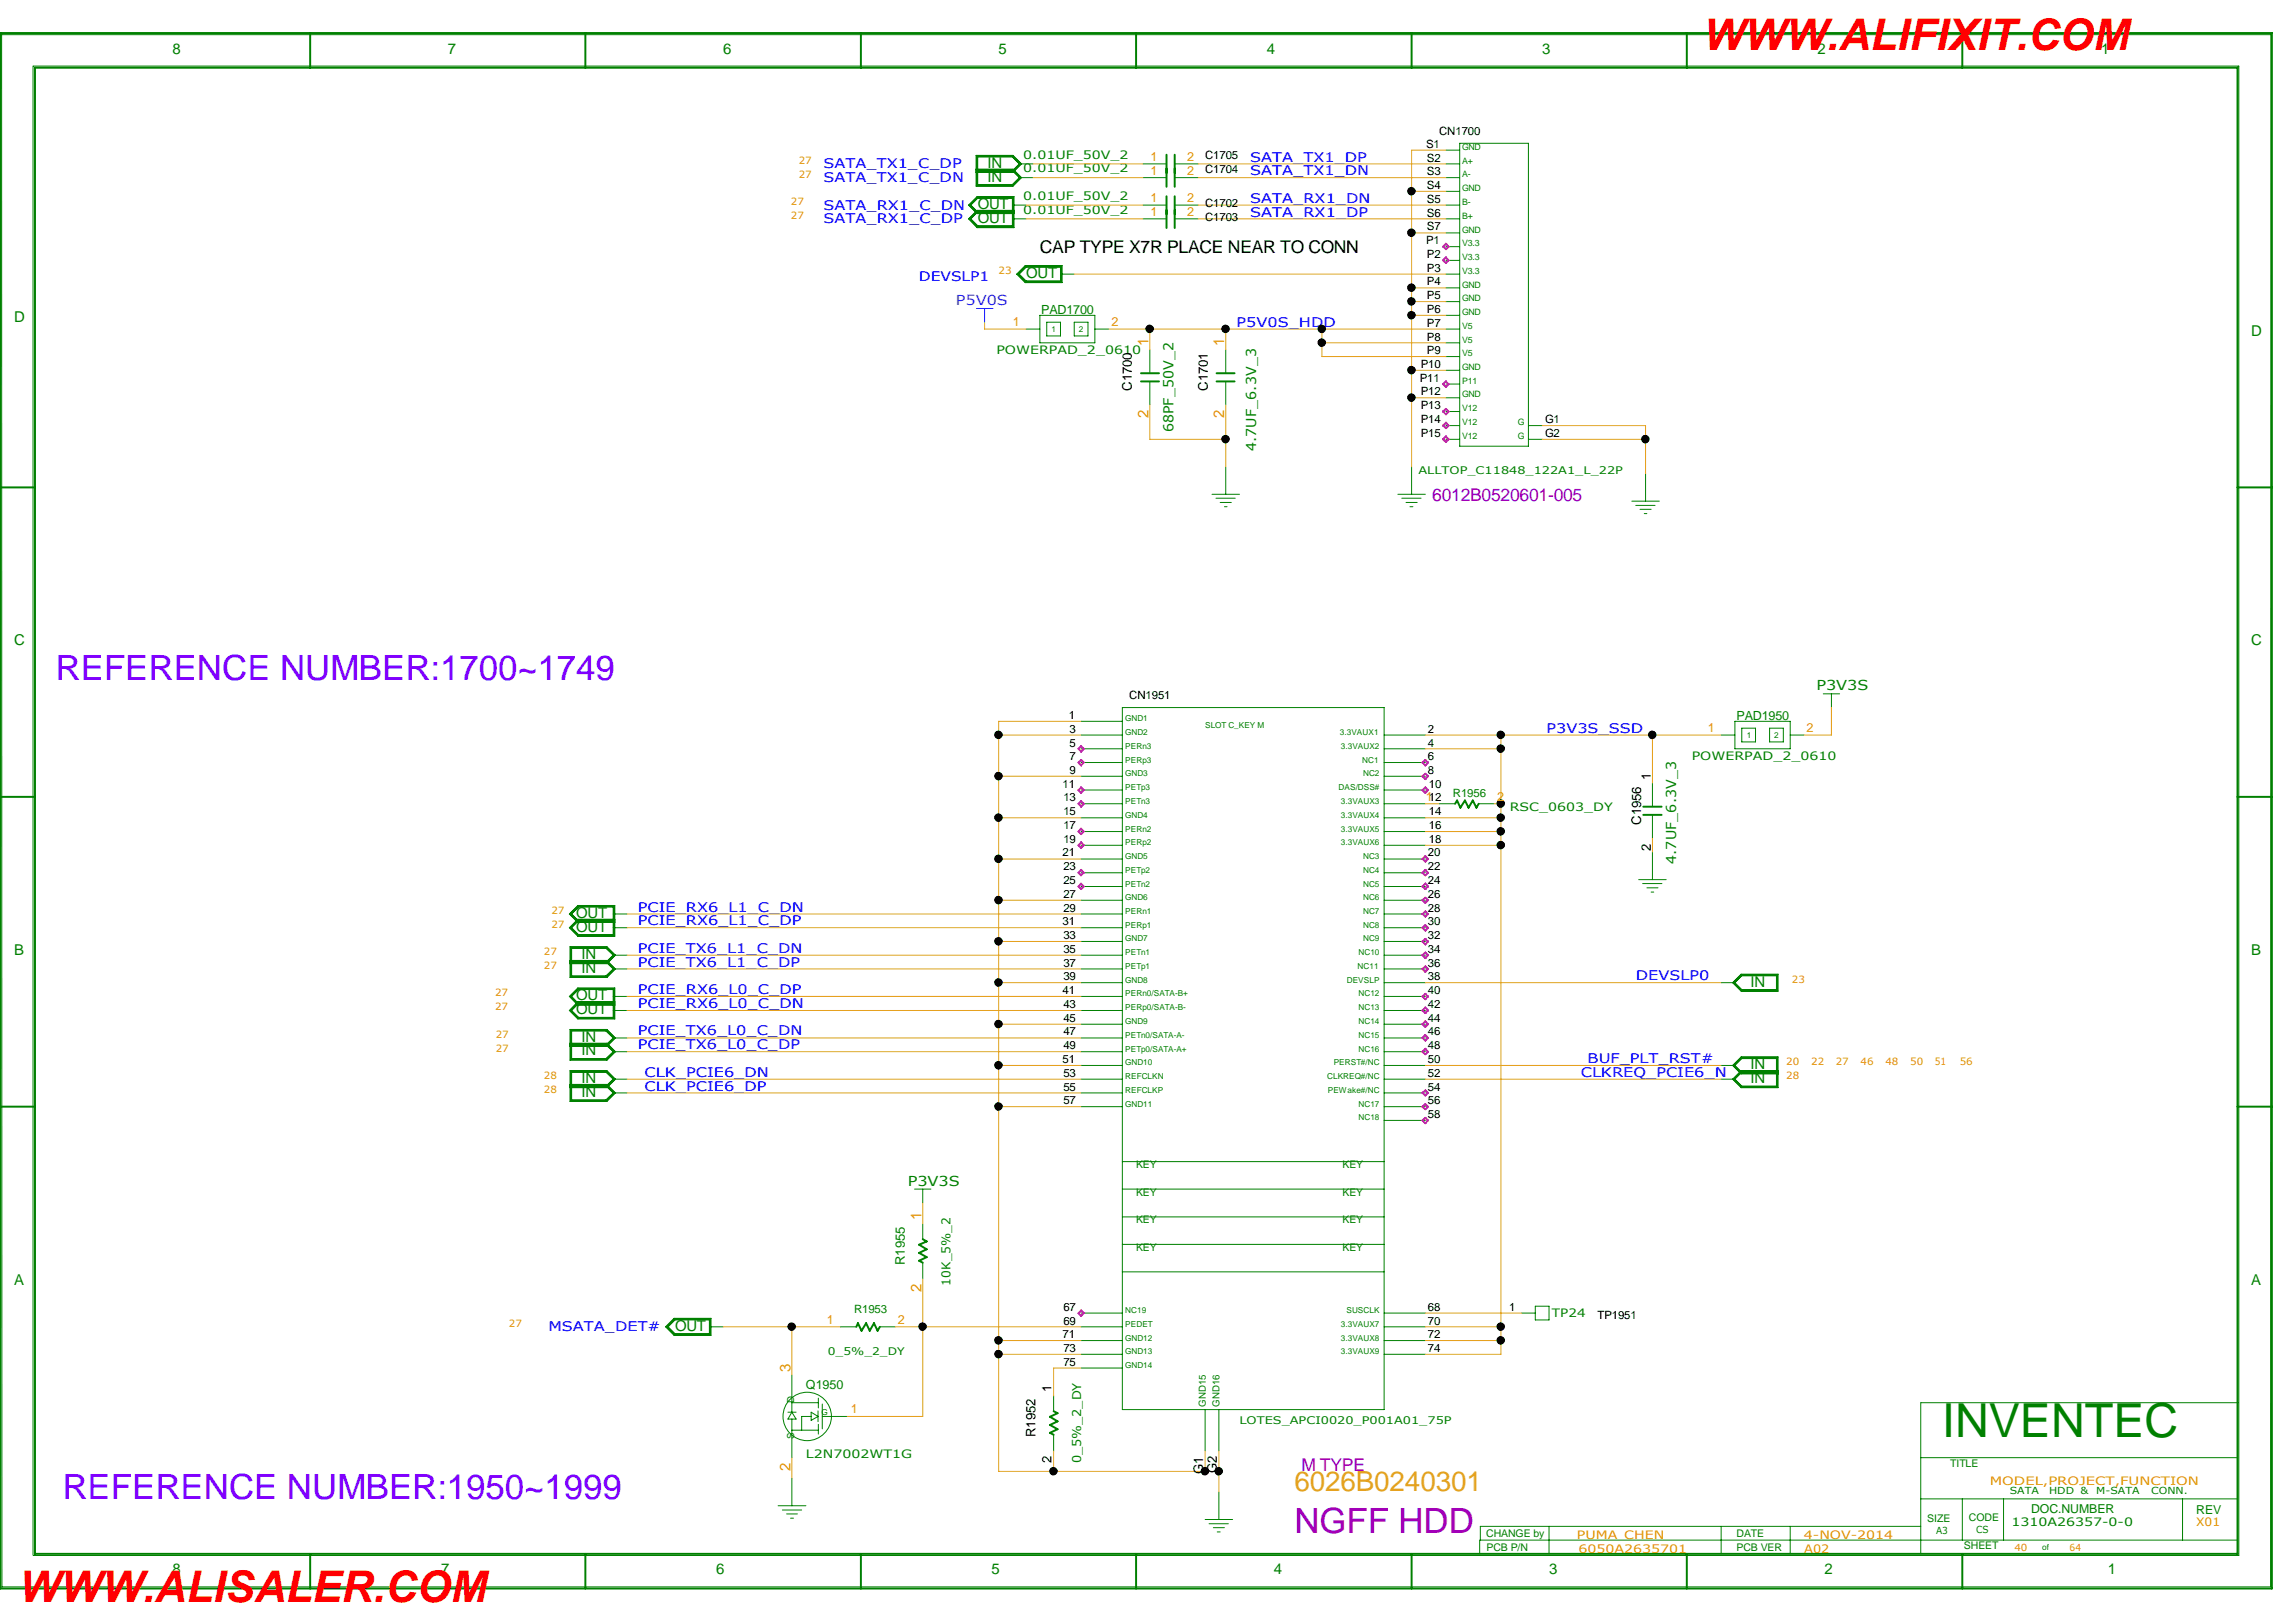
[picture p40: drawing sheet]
<svg xmlns="http://www.w3.org/2000/svg" width="297mm" height="210mm" viewBox="0 0 297 210" stroke-linecap="round" stroke-linejoin="round" font-family="sans-serif">
<defs><g id="words">
<text font-size="6.1" fill="#008000" x="251.2" y="186">INVENTEC</text>
<g font-size="5.6" fill="#f00">
<text x="220.4" y="6.4">WWW.ALIFIXIT.COM</text>
<text x="2.5" y="207.3">WWW.ALISALER.COM</text>
</g>
<g font-size="4.5" fill="#8000ff">
<text x="7.2" y="88">REFERENCE NUMBER:1700~1749</text>
<text x="8.1" y="194">REFERENCE NUMBER:1950~1999</text>
</g>
<text font-size="4.5" fill="#9400d3" x="167.5" y="198.4">NGFF HDD</text>
<text font-size="3.6" fill="#daa520" x="167.5" y="193">6026B0240301</text>
<text font-size="2.3" x="134.5" y="32.8">CAP TYPE X7R PLACE NEAR TO CONN</text>
<g font-size="2.3" fill="#9400d3">
<text x="185.3" y="64.8">6012B0520601-005</text>
<text x="168.4" y="190.4">M TYPE</text>
</g>
<g font-size="1.9" fill="#008000">
<text x="22.3" y="6.9">8</text>
<text x="58" y="6.9">7</text>
<text x="93.6" y="6.9">6</text>
<text x="129.2" y="6.9">5</text>
<text x="163.9" y="6.9">4</text>
<text x="199.5" y="6.9">3</text>
<text x="235.2" y="6.9">2</text>
<text x="271.8" y="6.9">1</text>
<text x="127.8" y="23.5">IN</text>
<text x="127.8" y="21.7">IN</text>
<text x="126.5" y="28.8">OUT</text>
<text x="126.5" y="27.1">OUT</text>
<text x="132.8" y="35.9">OUT</text>
<text x="1.8" y="41.7">D</text>
<text x="291.2" y="43.4">D</text>
<text x="1.8" y="83.5">C</text>
<text x="291.2" y="83.5">C</text>
<text x="74.5" y="118.8">OUT</text>
<text x="1.8" y="123.6">B</text>
<text x="74.5" y="120.6">OUT</text>
<text x="75.2" y="125.9">IN</text>
<text x="75.2" y="124.1">IN</text>
<text x="291.2" y="123.6">B</text>
<text x="74.5" y="129.5">OUT</text>
<text x="74.5" y="131.2">OUT</text>
<text x="226.5" y="127.7">IN</text>
<text x="75.2" y="136.6">IN</text>
<text x="75.2" y="134.8">IN</text>
<text x="75.2" y="141.9">IN</text>
<text x="75.2" y="140.2">IN</text>
<text x="226.5" y="138.3">IN</text>
<text x="226.5" y="140.2">IN</text>
<text x="1.8" y="166.3">A</text>
<text x="291.2" y="166.3">A</text>
<text x="87.3" y="172.2">OUT</text>
<text x="22.3" y="203.7">8</text>
<text x="57.1" y="203.7">7</text>
<text x="92.7" y="203.7">6</text>
<text x="128.3" y="203.7">5</text>
<text x="164.8" y="203.7">4</text>
<text x="200.4" y="203.7">3</text>
<text x="236" y="203.7">2</text>
<text x="272.7" y="203.7">1</text>
</g>
<g font-size="1.9" fill="#ff8d00">
<text x="148.6" y="44.8" transform="rotate(-90 148.6 44.8)">1</text>
<text x="158.4" y="44.8" transform="rotate(-90 158.4 44.8)">1</text>
<text x="148.6" y="54.1" transform="rotate(-90 148.6 54.1)">2</text>
<text x="158.4" y="54.1" transform="rotate(-90 158.4 54.1)">2</text>
<text x="119.2" y="157.9" transform="rotate(-90 119.2 157.9)">1</text>
<text x="119.2" y="167.3" transform="rotate(-90 119.2 167.3)">2</text>
<text x="102.3" y="177.6" transform="rotate(-90 102.3 177.6)">3</text>
<text x="102.3" y="190.4" transform="rotate(-90 102.3 190.4)">2</text>
</g>
<text font-size="1.8" fill="#0080ff" x="123.7" y="39.5">P5V0S</text>
<g font-size="1.8" fill="#008000">
<text x="151.8" y="56" transform="rotate(-90 151.8 56)">68PF_50V_2</text>
<text x="162.5" y="58.4" transform="rotate(-90 162.5 58.4)">4.7UF_6.3V_3</text>
<text x="235" y="89.3">P3V3S</text>
<text x="216.8" y="111.8" transform="rotate(-90 216.8 111.8)">4.7UF_6.3V_3</text>
<text x="117.4" y="153.5">P3V3S</text>
</g>
<g font-size="1.7" fill="#00f">
<text x="106.5" y="21.8">SATA_TX1_C_DP</text>
<text x="106.5" y="23.6">SATA_TX1_C_DN</text>
<text x="161.8" y="22.7">SATA_TX1_DN</text>
<text x="161.8" y="20.9">SATA_TX1_DP</text>
<text x="106.5" y="28.9">SATA_RX1_C_DP</text>
<text x="106.5" y="27.1">SATA_RX1_C_DN</text>
<text x="161.8" y="28">SATA_RX1_DP</text>
<text x="161.8" y="26.2">SATA_RX1_DN</text>
<text x="118.9" y="36.3">DEVSLP1</text>
<text x="160" y="42.3">P5V0S_HDD</text>
<text x="200.1" y="94.8">P3V3S_SSD</text>
<text x="82.5" y="119.8">PCIE_RX6_L1_C_DP</text>
<text x="82.5" y="118">PCIE_RX6_L1_C_DN</text>
<text x="82.5" y="125.1">PCIE_TX6_L1_C_DP</text>
<text x="82.5" y="123.3">PCIE_TX6_L1_C_DN</text>
<text x="82.5" y="130.4">PCIE_RX6_L0_C_DN</text>
<text x="82.5" y="128.7">PCIE_RX6_L0_C_DP</text>
<text x="211.6" y="126.9">DEVSLP0</text>
<text x="82.5" y="135.8">PCIE_TX6_L0_C_DP</text>
<text x="82.5" y="134">PCIE_TX6_L0_C_DN</text>
<text x="205.4" y="137.5">BUF_PLT_RST#</text>
<text x="83.4" y="139.3">CLK_PCIE6_DN</text>
<text x="83.4" y="141.1">CLK_PCIE6_DP</text>
<text x="204.5" y="139.3">CLKREQ_PCIE6_N</text>
<text x="70.9" y="172.3">MSATA_DET#</text>
</g>
<g font-size="1.7">
<text x="146.4" y="50.6" transform="rotate(-90 146.4 50.6)">C1700</text>
<text x="156.2" y="50.6" transform="rotate(-90 156.2 50.6)">C1701</text>
<text x="213.6" y="100.9" transform="rotate(-90 213.6 100.9)">1</text>
<text x="212.3" y="106.7" transform="rotate(-90 212.3 106.7)">C1956</text>
<text x="213.6" y="110.1" transform="rotate(-90 213.6 110.1)">2</text>
<text x="134" y="186" transform="rotate(-90 134 186)">R1952</text>
<text x="136.1" y="180.1" transform="rotate(-90 136.1 180.1)">1</text>
<text x="136.1" y="189.4" transform="rotate(-90 136.1 189.4)">2</text>
<text x="155.7" y="190.8" transform="rotate(-90 155.7 190.8)">G1</text>
<text x="157.4" y="190.7" transform="rotate(-90 157.4 190.7)">G2</text>
</g>
<text font-size="1.7" fill="#008000" x="117" y="163.7" transform="rotate(-90 117 163.7)">R1955</text>
<g font-size="1.6" fill="#ff8d00">
<text x="148.8" y="22.6">1</text>
<text x="148.8" y="20.8">1</text>
<text x="153.6" y="22.6">2</text>
<text x="153.6" y="20.8">2</text>
<text x="148.8" y="27.9">1</text>
<text x="148.8" y="26.2">1</text>
<text x="153.6" y="27.9">2</text>
<text x="153.6" y="26.2">2</text>
<text x="131" y="42.2">1</text>
<text x="143.8" y="42.2">2</text>
<text x="220.9" y="94.7">1</text>
<text x="233.7" y="94.7">2</text>
<text x="184.4" y="103.6">112</text>
<text x="193.7" y="103.6">2</text>
<text x="107" y="171.3">1</text>
<text x="116.2" y="171.3">2</text>
<text x="110.1" y="182.9">1</text>
</g>
<g font-size="1.6" fill="#008000">
<text x="134.7" y="40.6">PAD1700</text>
<text x="224.7" y="93.1">PAD1950</text>
<text x="123" y="166.4" transform="rotate(-90 123 166.4)">10K_5%_2</text>
<text x="104.3" y="179.7">Q1950</text>
<text x="139.9" y="189.4" transform="rotate(-90 139.9 189.4)">0_5%_2_DY</text>
<text x="262.8" y="195.8">DOC.NUMBER</text>
<text x="284.1" y="195.9">REV</text>
</g>
<g font-size="1.5">
<text x="186.2" y="17.4">CN1700</text>
<text x="155.9" y="22.4">C1704</text>
<text x="155.9" y="20.6">C1705</text>
<text x="184.5" y="19.1">S1</text>
<text x="184.6" y="22.7">S3</text>
<text x="184.6" y="20.9">S2</text>
<text x="155.9" y="28.6">C1703</text>
<text x="155.9" y="26.8">C1702</text>
<text x="184.6" y="29.8">S7</text>
<text x="184.6" y="28">S6</text>
<text x="184.6" y="26.2">S5</text>
<text x="184.6" y="24.5">S4</text>
<text x="184.5" y="31.6">P1</text>
<text x="184.6" y="35.1">P3</text>
<text x="184.6" y="33.4">P2</text>
<text x="184.6" y="40.5">P6</text>
<text x="184.6" y="38.7">P5</text>
<text x="184.6" y="36.9">P4</text>
<text x="183.8" y="47.6">P10</text>
<text x="184.6" y="45.8">P9</text>
<text x="184.6" y="44.1">P8</text>
<text x="184.6" y="42.3">P7</text>
<text x="183.7" y="49.4">P11</text>
<text x="183.8" y="53">P13</text>
<text x="183.8" y="51.2">P12</text>
<text x="183.8" y="56.5">P15</text>
<text x="183.8" y="54.7">P14</text>
<text x="199.9" y="56.5">G2</text>
<text x="199.9" y="54.7">G1</text>
<text x="138.3" y="93">1</text>
<text x="138.4" y="94.8">3</text>
<text x="146.1" y="90.5">CN1951</text>
<text x="184.7" y="94.8">2</text>
<text x="137.5" y="101.9">11</text>
<text x="138.4" y="98.4">7</text>
<text x="138.4" y="96.6">5</text>
<text x="138.4" y="100.2">9</text>
<text x="184.7" y="100.2">8</text>
<text x="184.7" y="98.4">6</text>
<text x="184.7" y="96.6">4</text>
<text x="184.9" y="101.9">10</text>
<text x="137.6" y="103.7">13</text>
<text x="137.6" y="107.3">17</text>
<text x="137.6" y="105.5">15</text>
<text x="184.9" y="107.3">16</text>
<text x="184.9" y="105.5">14</text>
<text x="137.5" y="110.8">21</text>
<text x="137.6" y="112.6">23</text>
<text x="137.6" y="109.1">19</text>
<text x="184.7" y="112.6">22</text>
<text x="184.7" y="110.8">20</text>
<text x="184.9" y="109.1">18</text>
<text x="137.5" y="119.8">31</text>
<text x="137.6" y="114.4">25</text>
<text x="137.6" y="118">29</text>
<text x="137.6" y="116.2">27</text>
<text x="184.7" y="119.8">30</text>
<text x="184.7" y="118">28</text>
<text x="184.7" y="116.2">26</text>
<text x="184.7" y="114.4">24</text>
<text x="137.6" y="125.1">37</text>
<text x="137.6" y="123.3">35</text>
<text x="137.6" y="121.5">33</text>
<text x="184.7" y="125.1">36</text>
<text x="184.7" y="123.3">34</text>
<text x="184.7" y="121.5">32</text>
<text x="137.5" y="128.7">41</text>
<text x="137.6" y="130.4">43</text>
<text x="137.6" y="126.9">39</text>
<text x="184.7" y="130.4">42</text>
<text x="184.7" y="128.7">40</text>
<text x="184.7" y="126.9">38</text>
<text x="137.5" y="137.5">51</text>
<text x="137.6" y="135.8">49</text>
<text x="137.6" y="134">47</text>
<text x="137.6" y="132.2">45</text>
<text x="184.7" y="135.8">48</text>
<text x="184.7" y="134">46</text>
<text x="184.7" y="132.2">44</text>
<text x="184.7" y="137.5">50</text>
<text x="137.6" y="142.9">57</text>
<text x="137.6" y="141.1">55</text>
<text x="137.6" y="139.3">53</text>
<text x="184.7" y="142.9">56</text>
<text x="184.7" y="141.1">54</text>
<text x="184.7" y="139.3">52</text>
<text x="184.7" y="144.7">58</text>
<text x="137.5" y="173.2">71</text>
<text x="137.6" y="171.4">69</text>
<text x="137.6" y="169.6">67</text>
<text x="184.7" y="169.6">68</text>
<text x="184.7" y="173.2">72</text>
<text x="184.7" y="171.4">70</text>
<text x="195.2" y="169.6">1</text>
<text x="206.7" y="170.7">TP1951</text>
<text x="137.6" y="176.7">75</text>
<text x="137.6" y="175">73</text>
<text x="184.7" y="175">74</text>
</g>
<g font-size="1.5" fill="#008000">
<text x="132.4" y="22.3">0.01UF_50V_2</text>
<text x="132.4" y="20.5">0.01UF_50V_2</text>
<text x="132.4" y="25.9">0.01UF_50V_2</text>
<text x="132.4" y="27.6">0.01UF_50V_2</text>
<text x="128.9" y="45.8">POWERPAD_2_0610</text>
<text x="218.9" y="98.3">POWERPAD_2_0610</text>
<text x="188" y="103.2">R1956</text>
<text x="195.3" y="104.9">RSC_0603_DY</text>
<text x="110.5" y="170">R1953</text>
<text x="200.8" y="170.5">TP24</text>
<text x="104.3" y="188.6">L2N7002WT1G</text>
<text x="260.2" y="197.5">1310A26357-0-0</text>
</g>
<g font-size="1.5" fill="#ff8d00">
<text x="257.4" y="192.2">MODEL,PROJECT,FUNCTION</text>
<text x="284.1" y="197.5">X01</text>
<text x="204" y="199.1">PUMA CHEN</text>
<text x="204.2" y="200.9">6050A2635701</text>
<text x="233.4" y="199.1">4-NOV-2014</text>
<text x="233.4" y="200.9">A02</text>
</g>
<g font-size="1.4" fill="#008000">
<text x="183.5" y="61.3">ALLTOP_C11848_122A1_L_22P</text>
<text x="147" y="154.8">KEY</text>
<text x="147" y="151.2">KEY</text>
<text x="173.7" y="154.8">KEY</text>
<text x="173.7" y="151.2">KEY</text>
<text x="147" y="161.9">KEY</text>
<text x="147" y="158.3">KEY</text>
<text x="173.7" y="161.9">KEY</text>
<text x="173.7" y="158.3">KEY</text>
<text x="107.1" y="175.3">0_5%_2_DY</text>
<text x="160.4" y="184.2">LOTES_APCI0020_P001A01_75P</text>
<text x="252.3" y="189.9">TITLE</text>
<text x="249.3" y="197">SIZE</text>
<text x="254.7" y="196.9">CODE</text>
<text x="192.3" y="198.8">CHANGE by</text>
<text x="192.3" y="200.7">PCB P/N</text>
<text x="224.7" y="198.8">DATE</text>
<text x="224.7" y="200.7">PCB VER</text>
<text x="254.1" y="200.4">SHEET</text>
</g>
<g font-size="1.3" fill="#ff8d00">
<text x="103.3" y="23">27</text>
<text x="103.3" y="21.2">27</text>
<text x="102.3" y="28.3">27</text>
<text x="102.3" y="26.5">27</text>
<text x="129.2" y="35.5">23</text>
<text x="71.3" y="118.3">27</text>
<text x="70.4" y="125.4">27</text>
<text x="70.4" y="123.6">27</text>
<text x="71.3" y="120.1">27</text>
<text x="64" y="128.9">27</text>
<text x="64" y="130.8">27</text>
<text x="231.8" y="127.2">23</text>
<text x="64.1" y="136.1">27</text>
<text x="64.1" y="134.3">27</text>
<text x="231.1" y="137.9">20</text>
<text x="234.3" y="137.9">22</text>
<text x="237.5" y="137.9">27</text>
<text x="240.7" y="137.9">46</text>
<text x="243.9" y="137.9">48</text>
<text x="247.1" y="137.9">50</text>
<text x="250.3" y="137.9">51</text>
<text x="253.5" y="137.9">56</text>
<text x="70.4" y="139.7">28</text>
<text x="70.4" y="141.4">28</text>
<text x="231.1" y="139.7">28</text>
<text x="65.8" y="171.7">27</text>
<text x="260.6" y="200.7">40</text>
<text x="267.8" y="200.7">64</text>
</g>
<g font-size="1.3" fill="#008000">
<text x="102.7" y="181.6" transform="rotate(-90 102.7 181.6)">D</text>
<text x="156" y="182" transform="rotate(-90 156 182)">GND15</text>
<text x="157.8" y="182" transform="rotate(-90 157.8 182)">GND16</text>
<text x="102.7" y="186.2" transform="rotate(-90 102.7 186.2)">S</text>
<text x="260" y="193.4">SATA</text>
<text x="265.1" y="193.4">HDD &amp;</text>
<text x="271.2" y="193.4">M-SATA</text>
<text x="278.3" y="193.4">CONN.</text>
<text x="250.5" y="198.5">A3</text>
<text x="255.6" y="198.4">CS</text>
</g>
<g font-size="1.1" fill="#008000">
<text x="189.2" y="22.9">A-</text>
<text x="189.2" y="21.2">A+</text>
<text x="189.2" y="19.4">GND</text>
<text x="189.2" y="28.3">B+</text>
<text x="189.2" y="26.5">B-</text>
<text x="189.2" y="24.7">GND</text>
<text x="189.2" y="35.4">V3.3</text>
<text x="189.2" y="33.7">V3.3</text>
<text x="189.2" y="31.9">V3.3</text>
<text x="189.2" y="30.1">GND</text>
<text x="189.2" y="40.8">GND</text>
<text x="189.2" y="39">GND</text>
<text x="189.2" y="37.2">GND</text>
<text x="136" y="42.9">1</text>
<text x="139.6" y="42.9">2</text>
<text x="189.2" y="47.9">GND</text>
<text x="189.2" y="46.1">V5</text>
<text x="189.2" y="44.3">V5</text>
<text x="189.2" y="42.5">V5</text>
<text x="189.2" y="53.2">V12</text>
<text x="189.2" y="51.4">GND</text>
<text x="189.2" y="49.7">P11</text>
<text x="189.2" y="56.8">V12</text>
<text x="189.2" y="55">V12</text>
<text x="196.4" y="56.8">G</text>
<text x="196.4" y="55">G</text>
<text x="145.6" y="95.1">GND2</text>
<text x="145.6" y="93.3">GND1</text>
<text x="155.9" y="94.2">SLOT C_KEY M</text>
<text x="173.4" y="95.1">3.3VAUX1</text>
<text x="226" y="95.5">1</text>
<text x="229.5" y="95.5">2</text>
<text x="145.6" y="100.5">GND3</text>
<text x="145.6" y="98.7">PERp3</text>
<text x="145.6" y="96.9">PERn3</text>
<text x="173.5" y="96.9">3.3VAUX2</text>
<text x="176.2" y="98.7">NC1</text>
<text x="176.4" y="100.5">NC2</text>
<text x="145.6" y="107.6">PERn2</text>
<text x="145.6" y="105.8">GND4</text>
<text x="145.6" y="104">PETn3</text>
<text x="145.6" y="102.2">PETp3</text>
<text x="173.2" y="102.2">DAS/DSS#</text>
<text x="173.5" y="107.6">3.3VAUX5</text>
<text x="173.5" y="105.8">3.3VAUX4</text>
<text x="173.5" y="104">3.3VAUX3</text>
<text x="145.6" y="112.9">PETp2</text>
<text x="145.6" y="111.2">GND5</text>
<text x="145.6" y="109.4">PERp2</text>
<text x="173.5" y="109.4">3.3VAUX6</text>
<text x="176.4" y="112.9">NC4</text>
<text x="176.4" y="111.2">NC3</text>
<text x="145.6" y="118.3">PERn1</text>
<text x="145.6" y="116.5">GND6</text>
<text x="145.6" y="114.7">PETn2</text>
<text x="176.4" y="118.3">NC7</text>
<text x="176.4" y="116.5">NC6</text>
<text x="176.4" y="114.7">NC5</text>
<text x="145.6" y="120.1">PERp1</text>
<text x="145.6" y="125.4">PETp1</text>
<text x="145.6" y="123.6">PETn1</text>
<text x="145.6" y="121.8">GND7</text>
<text x="175.6" y="125.4">NC11</text>
<text x="175.8" y="123.6">NC10</text>
<text x="176.4" y="120.1">NC8</text>
<text x="176.4" y="121.8">NC9</text>
<text x="145.6" y="130.8">PERp0/SATA-B-</text>
<text x="145.6" y="128.9">PERn0/SATA-B+</text>
<text x="145.6" y="127.2">GND8</text>
<text x="174.2" y="127.2">DEVSLP</text>
<text x="175.8" y="130.8">NC13</text>
<text x="175.8" y="128.9">NC12</text>
<text x="145.6" y="137.9">GND10</text>
<text x="145.6" y="136.1">PETp0/SATA-A+</text>
<text x="145.6" y="134.3">PETn0/SATA-A-</text>
<text x="145.6" y="132.5">GND9</text>
<text x="172.6" y="137.9">PERST#/NC</text>
<text x="175.8" y="136.1">NC16</text>
<text x="175.8" y="134.3">NC15</text>
<text x="175.8" y="132.5">NC14</text>
<text x="145.6" y="143.2">GND11</text>
<text x="145.6" y="141.4">REFCLKP</text>
<text x="145.6" y="139.7">REFCLKN</text>
<text x="171.7" y="139.7">CLKREQ#/NC</text>
<text x="171.8" y="141.4">PEWake#/NC</text>
<text x="175.8" y="143.2">NC17</text>
<text x="175.8" y="145">NC18</text>
<text x="145.6" y="173.5">GND12</text>
<text x="145.6" y="171.7">PEDET</text>
<text x="145.6" y="169.9">NC19</text>
<text x="173.5" y="173.5">3.3VAUX8</text>
<text x="173.5" y="171.7">3.3VAUX7</text>
<text x="174.2" y="169.9">SUSCLK</text>
<text x="145.6" y="177">GND14</text>
<text x="145.6" y="175.3">GND13</text>
<text x="173.5" y="175.3">3.3VAUX9</text>
<text x="106.3" y="183.1">G</text>
<text x="264.2" y="200.6">of</text>
</g>
</g></defs>
<g fill="none" stroke="#008000" stroke-width=".25">
<path d="M0 4.3h293.9v201.3h-293.9zM40.1 4.3v4.5M75.7 4.3v4.5M111.4 4.3v4.5M147 4.3v4.5M182.6 4.3v4.5M218.2 4.3v4.5M253.9 4.3v4.5M289.5 8.8h-285v192.3h285M289.5 8.7v192.4M150.9 20v4.2M150.9 25.4v4.1"/>
<path d="M152 20v4.2M152 25.4v4.1M147.6 48.3h2.3M147.6 49.4h2.3M157.4 48.3h2.3M157.4 49.4h2.3M0 63.1h4.5M289.5 63.1h4.4M0 103.1h4.5M188.3 104l.2-.4 .4 .9 .6-.9 .5 .9 .5-.9 .5 .9 .3-.5M212.6 104.4h2.4M212.6 105.5h2.4"/>
<path d="M289.5 103.1h4.4M0 143.2h4.5M289.5 143.2h4.4M110.8 171.7l.2-.5 .5 1 .6-1 .4 1 .6-1 .4 1 .3-.5M119.4 160.4l.5 .3-1 .4 1 .6-1 .4 1 .6-1 .5 .5 .2M136.3 182.6l.5 .3-1 .4 1 .6-1 .5 1 .6-1 .4 .5 .3M40.1 201.1v4.5M75.7 201.1v4.5M111.4 201.1v4.5M147 201.1v4.5M182.6 201.1v4.5M218.2 201.1v4.5"/>
<path d="M253.9 201.1v4.5"/>
</g>
<g fill="none" stroke="#008000" stroke-width=".13">
<path d="M.2 4.4l.1 201M.3 4.5h293.4M4.3 8.6v192.7M4.3 8.6h285.3v192.7h-285.3M187.1 19.4h1.7M188.8 18.5h8.9v39.2h-8.9zM293.8 4.5l-.1 200.9h-293.4M125.6 26.5l.9-.8h4.5v3.5h-4.5l-.9-.9 .9-.9zM126.3 21.9h4.8l1.1 1.1-1.1 1.1h-4.8v-4h4.8l1.1 1.1-1.1 1.1h-4.8M126.4 22h4.6l1.1 1-1.1 1h-4.6v-3.8h4.6l1.1 1-1.1 1.1h-4.6M126.4 22h4.6l.9 1-.9 1h-4.6v-3.8h4.6l.9 1-.9 1h-4.6M126.5 22.1h4.5"/>
<path d="M126.5 27.4h4.5M131 22.1l.9 .9M131 26.5h1.8M131 28.3h1.8M131 27.4h-4.5l-1 .9 1 1h4.5v-3.7h-4.5l-1 .9 1 1h4.5M131.1 27.3h-4.7l-1 1 1 1.1h4.7v-3.9h-4.7l-1 1 1 1.1h4.7M131.2 27.2h-4.8l-1.1 1.1 1.1 1.2h4.8v-4.1h-4.8l-1.1 1.1 1.1 1.1h4.8M131.9 21.2l-.9 .9M131.9 21.2l-.9-.9h-4.5v3.6h4.5l.9-.9M131.9 21.2h1.7M131.9 23h1.7M132.6 34.4h4.8v2.2h-4.8l-1.1-1.1z"/>
<path d="M132.7 34.4h4.6v2.1h-4.6l-1-1zM132.7 34.5h4.6v1.9h-4.6l-1-.9zM132.8 34.6h4.4v1.8h-4.4l-.9-.9zM137.2 35.5h1.8M147.9 21.2h3M147.9 23h3M147.9 26.5h3M147.9 28.3h3M152 21.2h3M152 23h3M152 26.5h3M152 28.3h3"/>
<path d="M187.1 21.2h1.7M187.1 23h1.7M187.1 26.5h1.7M187.1 28.3h1.7M187.1 35.5h1.7M187.1 24.8h1.7M187.1 30.1h1.7M187.1 31.9h1.7M187.1 33.7h1.7M187.1 37.3h1.7M187.1 39h1.7M132.8 42.6h1.7"/>
<path d="M134.5 40.8h7.1v3.6h-7.1zM135.4 41.7h1.8v1.8h-1.8zM139 41.7h1.8v1.8h-1.8zM141.6 42.6h1.8M148.8 45.3v3M148.8 49.4v3M158.6 45.3v3M158.6 49.4v3M187.1 40.8h1.7M187.1 42.6h1.7M187.1 44.4h1.7M187.1 46.1h1.7"/>
<path d="M187.1 47.9h1.7M187.1 49.7h1.7M187.1 51.5h1.7M187.1 53.3h1.7M187.1 55.1h1.7M187.1 56.9h1.7M197.7 55.1h1.8M197.7 56.9h1.8M156.8 64h3.6M157.3 64.5h2.5M157.9 65h1.4M158.4 65.6h.3"/>
<path d="M158.6 60.4v3.6M180.8 64h3.6M181.4 64.5h2.5M181.9 65h1.4M182.4 65.6h.4M182.6 60.4v3.6M211.1 64.9h3.6M211.6 65.4h2.5M212.2 65.9h1.4M212.7 66.5h.4M212.9 61.3v3.6M139.9 93.3h5.3"/>
<path d="M139.9 95.1h5.3M139.9 96.9h5.3M139.9 98.7h5.3M145.2 91.6h33.9v90.8h-33.9zM179.1 95.1h5.3M179.1 96.9h5.3M179.1 98.7h5.3M222.7 95.1h1.7M224.4 93.3h7.2v3.6h-7.2zM225.3 94.2h1.8v1.8h-1.8zM228.9 94.2h1.8v1.8h-1.8zM231.6 95.1h1.8"/>
<path d="M235.9 89.8h2.1M236.9 89.8v1.8M74 118.3l.8-.9h4.5v3.5h-4.5l-.8-.8 .8-.9zM74.8 119.2h4.5M79.3 118.3h1.8M79.4 119.1h-4.6l-.9 1 .9 .9h4.6v-3.7h-4.6l-.9 1 .9 1h4.6M79.5 119h-4.7l-1.1 1.1 1.1 1h4.7v-3.8h-4.7l-1.1 1 1.1 1h4.7M79.5 119h-4.7l-1.1 1.1 1.1 1.1h4.7v-4h-4.7l-1.1 1.1 1.1 1.1h4.7M139.9 100.5h5.3M139.9 102.2h5.3M139.9 104h5.3M139.9 105.8h5.3"/>
<path d="M139.9 107.6h5.3M139.9 109.4h5.3M139.9 111.2h5.3M139.9 112.9h5.3M139.9 114.7h5.3M139.9 116.5h5.3M139.9 118.3h5.3M179.1 100.5h5.3M179.1 102.2h5.3M179.1 104h5.3M179.1 105.8h5.3M179.1 107.6h5.3"/>
<path d="M179.1 109.4h5.3M179.1 111.2h5.3M179.1 112.9h5.3M179.1 114.7h5.3M179.1 116.5h5.3M179.1 118.3h5.3M186.2 104h2.1M191.3 104h2M212 113.8h3.6M212.5 114.3h2.5M213.1 114.9h1.4M213.6 115.4h.3"/>
<path d="M213.8 101.3v3.1M213.8 105.5v3M213.8 110.3v3.5M73.7 135h4.8l1.1 1.1-1.1 1.1h-4.8v-4h4.8l1.1 1.1-1.1 1.1h-4.8M73.7 124.3h4.8l1.1 1.1-1.1 1.1h-4.8v-4h4.8l1.1 1.1-1.1 1.1h-4.8M73.8 135h4.7l1 1.1-1 1h-4.7v-3.8h4.7l1 1-1 1h-4.7M73.8 124.4h4.7l1 1-1 1h-4.7v-3.8h4.7l1 1-1 1.1h-4.7M73.9 135.1h4.5l1 1-1 .9h-4.5v-3.6h4.5l1 .9-1 1h-4.5M73.9 124.5h4.5l1 .9-1 1h-4.5v-3.7h4.5l1 .9-1 1h-4.5M74 135.2h4.4M74 128.9l.8-.8h4.5v3.6h-4.5l-.8-.9 .8-.9zM74 124.5h4.4"/>
<path d="M74.8 129.9h4.5M78.4 135.2l.9 .9M78.4 124.5l.9 .9M79.3 134.3l-.9 .9M79.3 123.6l-.9-.9h-4.4v3.6h4.4l.9-.9M79.3 134.3l-.9-.9h-4.4v3.6h4.4l.9-.9M79.3 139.7l-.9-.9h-4.4v3.5h4.4l.9-.9M79.3 134.3h1.8M79.3 136.1h1.8M79.3 130.8h1.8M79.3 128.9h1.8M79.3 123.6h1.8"/>
<path d="M79.3 125.4h1.8M79.3 139.7h1.8M79.3 120.1h1.8M79.3 123.6l-.9 .9M79.3 139.7l-.9 .8M79.4 129.8h-4.6l-.9 1 .9 .9h4.6v-3.7h-4.6l-.9 .9 .9 1h4.6M79.5 129.7h-4.7l-1.1 1.1 1.1 1h4.7v-3.9h-4.7l-1.1 1 1.1 1.1h4.7M79.5 129.6h-4.7l-1.1 1.2 1.1 1.1h4.7v-4.1h-4.7l-1.1 1.1 1.1 1.2h4.7M139.9 134.3h5.3M139.9 136.1h5.3M139.9 130.8h5.3M139.9 128.9h5.3"/>
<path d="M139.9 127.2h5.3M139.9 121.8h5.3M139.9 123.6h5.3M139.9 125.4h5.3M139.9 132.5h5.3M139.9 137.9h5.3M139.9 139.7h5.3M139.9 120.1h5.3M179.1 134.3h5.3M179.1 136.1h5.3M179.1 130.8h5.3M179.1 128.9h5.3"/>
<path d="M179.1 127.2h5.3M179.1 121.8h5.3M179.1 123.6h5.3M179.1 125.4h5.3M179.1 132.5h5.3M179.1 137.9h5.3M179.1 139.7h5.3M179.1 120.1h5.3M222.7 127.2h1.7M222.7 137.9h1.7M222.7 139.7h1.7M224.2 127.2l1.1-1h4.7v2h-4.7z"/>
<path d="M224.4 127.2l.9-1h4.6v1.9h-4.6zM224.4 137.9l.9-.9h4.5v3.5h-4.5l-.9-.8M224.4 137.9l.9 .9M225.3 126.1h4.7v2.2h-4.7l-1.1-1.1zM225.3 126.3h4.5v1.8h-4.5l-.9-.9zM225.3 138.8h4.5M225.3 138.8l-.9 .9M229.9 138.7h-4.6l-.9 1 .9 .9h4.6v-3.7h-4.6l-.9 1 .9 1h4.6M230 138.6h-4.7l-1.1 1.1 1.1 1h4.7v-3.9h-4.7l-1.1 1.1 1.1 1h4.7M230 138.6h-4.7l-1.1 1.1 1.1 1.1h4.7v-4h-4.7l-1.1 1.1 1.1 1.1h4.7M73.7 140.3h4.8l1.1 1.1-1.1 1.1h-4.8v-3.9h4.8l1.1 1.1-1.1 1.1h-4.8M73.8 140.4h4.7l1 1-1 1.1h-4.7v-3.9h4.7l1 1.1-1 1h-4.7"/>
<path d="M73.9 140.5h4.5l1 .9-1 1h-4.5v-3.7h4.5l1 1-1 .9h-4.5M74 140.5h4.4M78.4 140.5l.9 .9M79.3 141.4h1.8M118.3 153.9h2.1M119.4 153.9v1.8M119.4 158.4v2M139.9 141.4h5.3M139.9 143.2h5.3M145.2 150.3h33.9M145.2 153.9h33.9M145.2 157.5h33.9"/>
<path d="M179.1 141.4h5.3M179.1 143.2h5.3M179.1 145h5.3M86.2 171.7l1-1h4.7v2.1h-4.7zM86.3 171.7l1-1h4.6v2h-4.6zM86.4 171.7l.9-.9h4.5v1.8h-4.5zM87.2 170.6h4.8v2.2h-4.8l-1.1-1.1zM91.8 171.7h1.8M102.4 177.9v4.9M108.7 171.7h2.1M113.8 171.7h2M119.4 163.4v2.1"/>
<path d="M139.9 171.7h5.3M139.9 169.9h5.3M139.9 173.5h5.3M139.9 175.3h5.3M139.9 177h5.3M145.2 161h33.9M145.2 164.6h33.9M179.1 171.7h5.3M179.1 169.9h5.3M179.1 173.5h5.3M179.1 175.3h5.3M196.8 169.9h1.8"/>
<path d="M198.6 169h1.8v1.8h-1.8zM100.7 194.9h3.6M101.2 195.4h2.5M101.8 195.9h1.4M101.9 182.8h1.1M102.3 196.5h.4M102.4 182.8l.6 .8h-1.1zM102.4 181.5h3.5M102.4 185.1h3.5M102.4 183.6v5M102.4 191.3v3.6M104.9 182.8l.9 .5-.9 .5z"/>
<path d="M104.9 183.3h-1.2v1.8M105.8 182.6v1.4M105.9 180.9v1.3M105.9 184.3v1.3M106.4 181.7v3.2M106.4 183.3h3.2M136.3 180.6v2M136.3 185.7v2M155.9 196.6h3.6M155.9 182.4v5.3M156.4 197.2h2.5M157 197.7h1.4"/>
<path d="M157.5 198.2h.4M157.7 182.4v5.3M157.7 193.1v3.5M191.4 199.3v1.8M200.4 197.5v3.6M222.7 197.5v3.6M231.6 197.5v3.6M248.5 197.5h-57v1.8h98M248.5 181.5v19.6M248.5 194h41M248.5 188.6h41M248.6 181.5h41"/>
<path d="M253.9 194v5.3M259.2 194v5.3M282.4 194v5.3"/>
<circle cx="104.4" cy="183.3" r="3.1"/>
</g>
<g fill="none" stroke="#daa520" stroke-width=".13">
<path d="M187.1 19.4h-4.5v41M132.8 26.5h15.1M132.8 28.3h15.1M133.6 23h14.3M133.6 21.2h14.3M139 35.5h48.1M155 26.5h32.1M155 23h32.1M155 28.3h32.1M155 21.2h32.1M182.6 24.8h4.5M182.6 30.1h4.5"/>
<path d="M182.6 37.3h4.5M182.6 39h4.5M127.4 41.7v.9h5.4M143.4 42.6h43.7M148.8 52.4v4.5h9.8M148.8 42.6v2.7M158.6 42.6v2.7M158.6 52.4v8M171 42.6v3.5h16.1M171 44.4h16.1M182.6 40.8h4.5M182.6 47.9h4.5"/>
<path d="M182.6 51.5h4.5M199.5 55.1h13.4v6.2M199.5 56.9h13.4M129.2 95.1h10.7M139.9 93.3h-10.7v97.1h28.5M184.4 95.1h38.3M184.4 96.9h9.8M194.2 95.1v80.2h-9.8M213.8 95.1v6.2M236.9 91.6v3.5h-3.5M81.1 118.3h58.8M129.2 100.5h10.7"/>
<path d="M129.2 105.8h10.7M129.2 111.2h10.7M129.2 116.5h10.7M184.4 105.8h9.8M184.4 104h1.8M184.4 107.6h9.8M184.4 109.4h9.8M193.3 104h.9M213.8 108.5v1.8M81.1 139.7h58.8M81.1 128.9h58.8M81.1 125.4h58.8"/>
<path d="M81.1 130.8h58.8M81.1 134.3h58.8M81.1 136.1h58.8M81.1 120.1h58.8M81.1 123.6h58.8M129.2 121.8h10.7M129.2 127.2h10.7M129.2 132.5h10.7M129.2 137.9h10.7M184.4 127.2h38.3M184.4 137.9h38.3M184.4 139.7h38.3"/>
<path d="M81.1 141.4h58.8M119.4 155.7v2.7M129.2 143.2h10.7M93.6 171.7h15.1M102.4 171.7v6.2M115.8 171.7h24.1M119.4 165.5v17.8h-9.8M129.2 173.5h10.7M129.2 175.3h10.7M139.9 177h-3.6v3.6M184.4 173.5h9.8M184.4 171.7h9.8"/>
<path d="M184.4 169.9h12.4M102.4 188.6v2.7M136.3 187.7v2.7M155.9 187.7v2.7M157.7 187.7v5.4"/>
</g>
<g fill="none" stroke="#ff1493" stroke-width=".25">
<path d="M187.1 31.5l.3 .4-.3 .4-.4-.4zM187.1 33.3l.3 .4-.3 .3-.4-.3zM186.7 55.1l.4-.4 .3 .4-.3 .3zM186.7 56.9l.4-.4 .3 .4-.3 .3zM186.7 49.7l.4-.3 .3 .3-.3 .4zM186.7 53.3l.4-.4 .3 .4-.3 .3zM139.9 96.6l.3 .3-.3 .4-.4-.4zM139.9 98.3l.3 .4-.3 .4-.4-.4zM184 98.7l.4-.4 .3 .4-.3 .4zM139.9 101.9l.3 .3-.3 .4-.4-.4zM139.9 103.7l.3 .3-.3 .4-.4-.4zM139.9 107.2l.3 .4-.3 .4-.4-.4z"/>
<path d="M139.9 109l.3 .4-.3 .3-.4-.3zM139.9 112.6l.3 .3-.3 .4-.4-.4zM139.9 114.3l.3 .4-.3 .4-.4-.4zM184 100.5l.4-.4 .3 .4-.3 .3zM184 102.2l.4-.3 .3 .3-.3 .4zM184 116.5l.4-.3 .3 .3-.3 .3zM184 118.3l.4-.4 .3 .4-.3 .3zM184.4 110.8l.3 .4-.3 .3-.4-.3zM184.4 112.6l.3 .3-.3 .4-.4-.4zM184.4 114.3l.3 .4-.3 .4-.4-.4zM184 121.8l.4-.3 .3 .3-.3 .4zM184 123.6l.4-.3 .3 .3-.3 .4z"/>
<path d="M184 125.4l.4-.3 .3 .3-.3 .4zM184 128.9l.4-.3 .3 .3-.3 .4zM184 120.1l.4-.4 .3 .4-.3 .3zM184.4 130.4l.3 .4-.3 .3-.4-.3zM184.4 132.2l.3 .3-.3 .4-.4-.4zM184.4 133.9l.3 .4-.3 .4-.4-.4zM184.4 135.7l.3 .4-.3 .3-.4-.3zM184 141.4l.4-.3 .3 .3-.3 .4zM184 143.2l.4-.3 .3 .3-.3 .4zM184 145l.4-.3 .3 .3-.3 .4zM139.9 169.6l.3 .3-.3 .4-.4-.4z"/>
</g>
<path d="M126.3 39.9h2.2M127.4 39.9v1.8" fill="none" stroke="#0080ff" stroke-width=".13"/>
<g fill="#000">
<circle cx="182.6" cy="24.7" r=".49"/>
<circle cx="182.6" cy="37.2" r=".49"/>
<circle cx="182.6" cy="39" r=".49"/>
<circle cx="182.6" cy="30.1" r=".49"/>
<circle cx="148.7" cy="42.6" r=".49"/>
<circle cx="158.6" cy="56.8" r=".49"/>
<circle cx="158.6" cy="42.6" r=".49"/>
<circle cx="171" cy="42.6" r=".49"/>
<circle cx="171" cy="44.3" r=".49"/>
<circle cx="182.6" cy="40.8" r=".49"/>
<circle cx="182.6" cy="47.9" r=".49"/>
<circle cx="182.6" cy="51.5" r=".49"/>
<circle cx="212.9" cy="56.8" r=".49"/>
<circle cx="129.2" cy="95.1" r=".49"/>
<circle cx="194.2" cy="96.9" r=".49"/>
<circle cx="194.2" cy="95.1" r=".49"/>
<circle cx="213.8" cy="95.1" r=".49"/>
<circle cx="129.2" cy="100.4" r=".49"/>
<circle cx="129.2" cy="105.8" r=".49"/>
<circle cx="129.2" cy="116.5" r=".49"/>
<circle cx="129.2" cy="111.1" r=".49"/>
<circle cx="194.2" cy="105.8" r=".49"/>
<circle cx="194.2" cy="104" r=".49"/>
<circle cx="194.2" cy="109.4" r=".49"/>
<circle cx="194.2" cy="107.6" r=".49"/>
<circle cx="129.2" cy="132.5" r=".49"/>
<circle cx="129.2" cy="121.8" r=".49"/>
<circle cx="129.2" cy="127.1" r=".49"/>
<circle cx="129.2" cy="137.9" r=".49"/>
<circle cx="129.2" cy="143.2" r=".49"/>
<circle cx="102.4" cy="171.7" r=".49"/>
<circle cx="119.4" cy="171.7" r=".49"/>
<circle cx="129.2" cy="175.2" r=".49"/>
<circle cx="129.2" cy="173.5" r=".49"/>
<circle cx="194.2" cy="173.5" r=".49"/>
<circle cx="194.2" cy="171.7" r=".49"/>
<circle cx="136.3" cy="190.4" r=".49"/>
<circle cx="155.9" cy="190.4" r=".49"/>
<circle cx="157.7" cy="190.4" r=".49"/>
</g>
<g fill="none" stroke="#000" stroke-width=".13">
<circle cx="182.6" cy="24.7" r=".49"/>
<circle cx="182.6" cy="37.2" r=".49"/>
<circle cx="182.6" cy="39" r=".49"/>
<circle cx="182.6" cy="30.1" r=".49"/>
<circle cx="148.7" cy="42.6" r=".49"/>
<circle cx="158.6" cy="56.8" r=".49"/>
<circle cx="158.6" cy="42.6" r=".49"/>
<circle cx="171" cy="42.6" r=".49"/>
<circle cx="171" cy="44.3" r=".49"/>
<circle cx="182.6" cy="40.8" r=".49"/>
<circle cx="182.6" cy="47.9" r=".49"/>
<circle cx="182.6" cy="51.5" r=".49"/>
<circle cx="212.9" cy="56.8" r=".49"/>
<circle cx="129.2" cy="95.1" r=".49"/>
<circle cx="194.2" cy="96.9" r=".49"/>
<circle cx="194.2" cy="95.1" r=".49"/>
<circle cx="213.8" cy="95.1" r=".49"/>
<circle cx="129.2" cy="100.4" r=".49"/>
<circle cx="129.2" cy="105.8" r=".49"/>
<circle cx="129.2" cy="116.5" r=".49"/>
<circle cx="129.2" cy="111.1" r=".49"/>
<circle cx="194.2" cy="105.8" r=".49"/>
<circle cx="194.2" cy="104" r=".49"/>
<circle cx="194.2" cy="109.4" r=".49"/>
<circle cx="194.2" cy="107.6" r=".49"/>
<circle cx="129.2" cy="132.5" r=".49"/>
<circle cx="129.2" cy="121.8" r=".49"/>
<circle cx="129.2" cy="127.1" r=".49"/>
<circle cx="129.2" cy="137.9" r=".49"/>
<circle cx="129.2" cy="143.2" r=".49"/>
<circle cx="102.4" cy="171.7" r=".49"/>
<circle cx="119.4" cy="171.7" r=".49"/>
<circle cx="129.2" cy="175.2" r=".49"/>
<circle cx="129.2" cy="173.5" r=".49"/>
<circle cx="194.2" cy="173.5" r=".49"/>
<circle cx="194.2" cy="171.7" r=".49"/>
<circle cx="136.3" cy="190.4" r=".49"/>
<circle cx="155.9" cy="190.4" r=".49"/>
<circle cx="157.7" cy="190.4" r=".49"/>
</g>
<use href="#words"/>
</svg>
